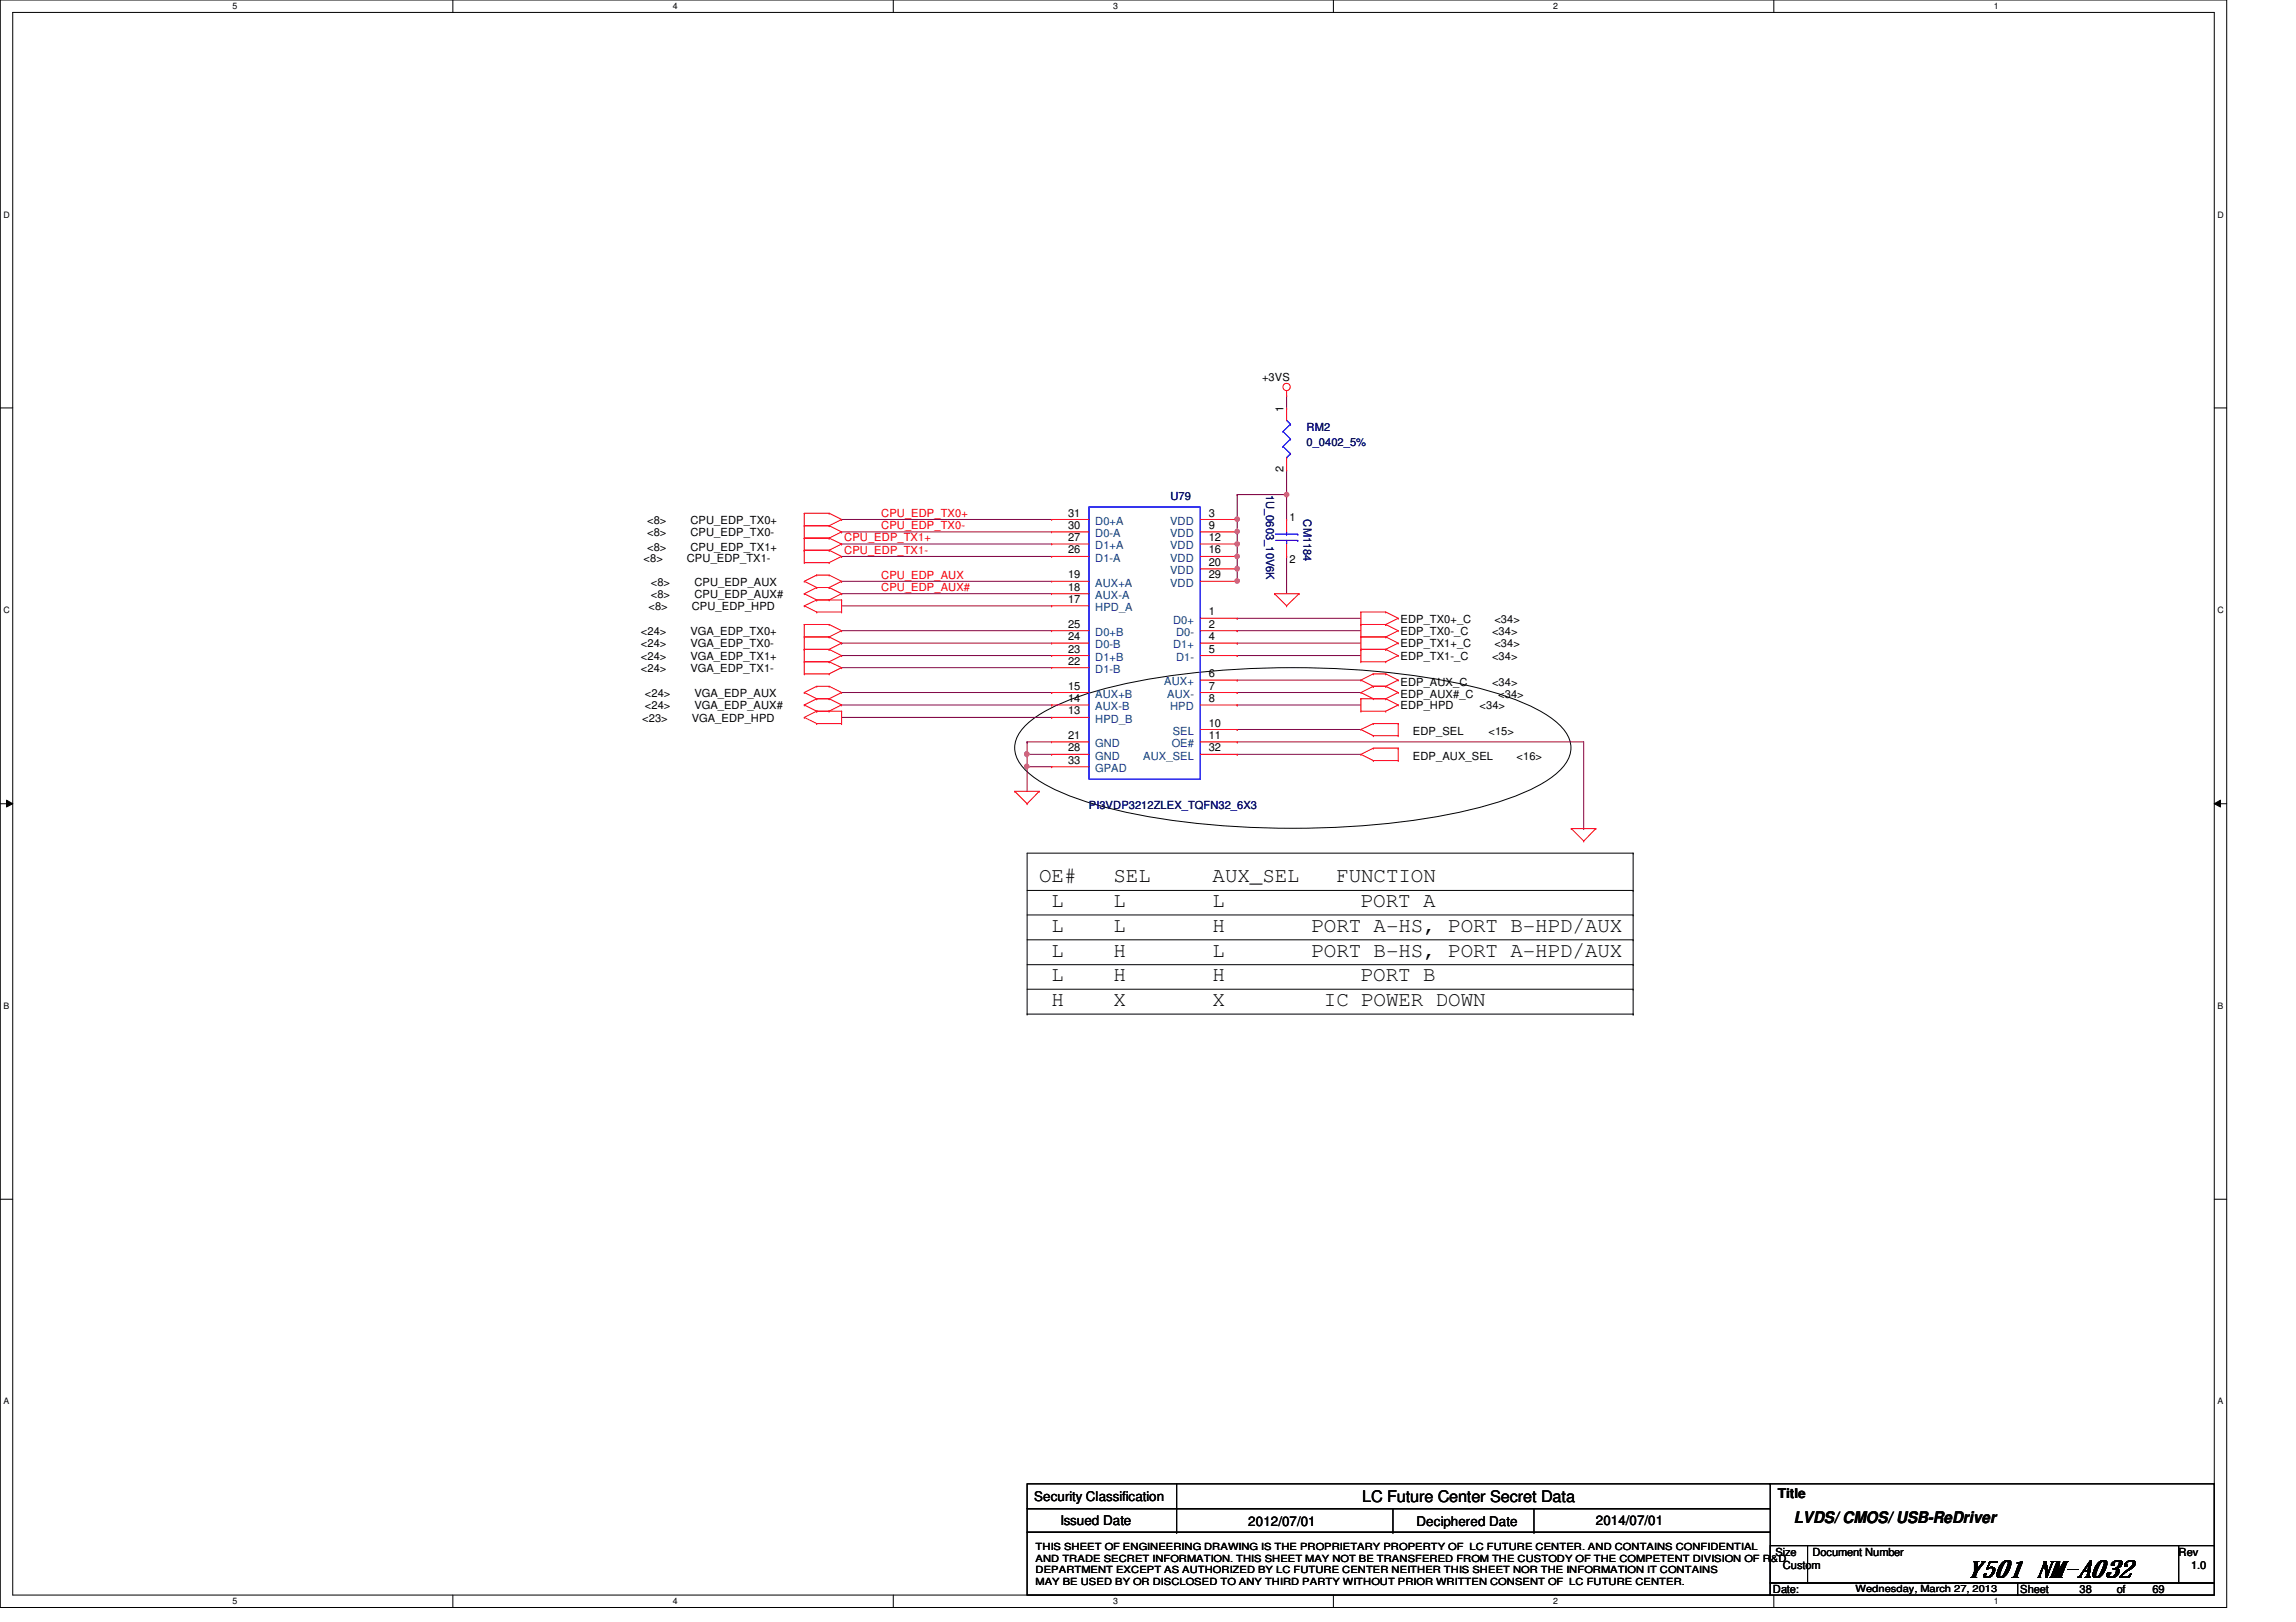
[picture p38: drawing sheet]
<svg xmlns="http://www.w3.org/2000/svg" width="297mm" height="210mm" viewBox="0 0 297 210" stroke-linecap="round" stroke-linejoin="round" font-family="sans-serif">
<defs><g id="words">
<text font-size="3" x="254.5" y="204">Y501 NM-A032</text>
<g font-size="2.7">
<text x="134.4" y="114.2">OE#</text>
<text x="136.1" y="117.4">L</text>
<text x="144.1" y="117.4">L</text>
<text x="144.1" y="114.2">SEL</text>
<text x="156.9" y="117.4">L</text>
<text x="156.9" y="114.2">AUX_SEL</text>
<text x="172.9" y="114.2">FUNCTION</text>
<text x="176.1" y="117.4">PORT A</text>
<text x="136.1" y="120.6">L</text>
<text x="136.1" y="123.8">L</text>
<text x="144.1" y="120.6">L</text>
<text x="144.1" y="123.8">H</text>
<text x="156.9" y="120.6">H</text>
<text x="156.9" y="123.8">L</text>
<text x="169.7" y="120.6">PORT A-HS, PORT B-HPD/AUX</text>
<text x="169.7" y="123.8">PORT B-HS, PORT A-HPD/AUX</text>
<text x="136.1" y="127">L</text>
<text x="136.1" y="130.2">H</text>
<text x="144.1" y="127">H</text>
<text x="144.1" y="130.2">X</text>
<text x="156.9" y="127">H</text>
<text x="156.9" y="130.2">X</text>
<text x="171.3" y="130.2">IC POWER DOWN</text>
<text x="176.1" y="127">PORT B</text>
</g>
<g font-size="2.1">
<text x="176.2" y="194.4">LC Future Center Secret Data</text>
<text x="232.1" y="197.1">LVDS/ CMOS/ USB-ReDriver</text>
</g>
<g font-size="1.7">
<text x="133.8" y="194.3">Security Classification</text>
<text x="137.2" y="197.3">Issued Date</text>
<text x="161.5" y="197.5">2012/07/01</text>
<text x="183.3" y="197.5">Deciphered Date</text>
<text x="206.5" y="197.3">2014/07/01</text>
<text x="230" y="193.8">Title</text>
</g>
<g font-size="1.4">
<text x="163.3" y="49.4">+3VS</text>
<text x="166.1" y="53.3" transform="rotate(-90 166.1 53.3)">1</text>
<text x="166.1" y="61.1" transform="rotate(-90 166.1 61.1)">2</text>
<text x="83.7" y="67.8">&lt;8&gt;</text>
<text x="83.7" y="69.4">&lt;8&gt;</text>
<text x="83.7" y="71.3">&lt;8&gt;</text>
<text x="89.3" y="67.8">CPU_EDP_TX0+</text>
<text x="89.3" y="69.4">CPU_EDP_TX0-</text>
<text x="89.3" y="71.3">CPU_EDP_TX1+</text>
<text x="138.2" y="66.8">31</text>
<text x="138.2" y="68.5">30</text>
<text x="138.2" y="71.6">26</text>
<text x="138.2" y="70">27</text>
<text x="156.4" y="66.8">3</text>
<text x="156.4" y="68.5">9</text>
<text x="156.4" y="70">12</text>
<text x="156.4" y="71.6">16</text>
<text x="166.8" y="67.4">1</text>
<text x="83.3" y="72.7">&lt;8&gt;</text>
<text x="84.2" y="75.8">&lt;8&gt;</text>
<text x="84.2" y="77.4">&lt;8&gt;</text>
<text x="88.9" y="72.7">CPU_EDP_TX1-</text>
<text x="89.8" y="75.8">CPU_EDP_AUX</text>
<text x="89.8" y="77.4">CPU_EDP_AUX#</text>
<text x="138.2" y="74.8">19</text>
<text x="138.2" y="76.5">18</text>
<text x="156.4" y="73.2">20</text>
<text x="156.4" y="74.8">29</text>
<text x="166.8" y="72.9">2</text>
<text x="82.9" y="82.2">&lt;24&gt;</text>
<text x="82.9" y="83.8">&lt;24&gt;</text>
<text x="83.9" y="79">&lt;8&gt;</text>
<text x="89.3" y="82.2">VGA_EDP_TX0+</text>
<text x="89.3" y="83.8">VGA_EDP_TX0-</text>
<text x="89.5" y="79">CPU_EDP_HPD</text>
<text x="138.2" y="82.8">24</text>
<text x="138.2" y="81.2">25</text>
<text x="138.2" y="78">17</text>
<text x="156.4" y="81.2">2</text>
<text x="156.4" y="79.6">1</text>
<text x="156.4" y="82.8">4</text>
<text x="181.2" y="80.6">EDP_TX0+_C</text>
<text x="181.2" y="82.2">EDP_TX0-_C</text>
<text x="181.2" y="83.8">EDP_TX1+_C</text>
<text x="193" y="82.2">&lt;34&gt;</text>
<text x="193.3" y="80.6">&lt;34&gt;</text>
<text x="193.3" y="83.8">&lt;34&gt;</text>
<text x="82.9" y="85.4">&lt;24&gt;</text>
<text x="82.9" y="87">&lt;24&gt;</text>
<text x="89.3" y="85.4">VGA_EDP_TX1+</text>
<text x="89.3" y="87">VGA_EDP_TX1-</text>
<text x="138.2" y="84.5">23</text>
<text x="138.2" y="86">22</text>
<text x="138.2" y="89.2">15</text>
<text x="156.4" y="84.5">5</text>
<text x="156.4" y="87.6">6</text>
<text x="156.4" y="89.2">7</text>
<text x="181.2" y="88.7">EDP_AUX_C</text>
<text x="181.2" y="85.4">EDP_TX1-_C</text>
<text x="193" y="88.7">&lt;34&gt;</text>
<text x="193" y="85.4">&lt;34&gt;</text>
<text x="83.1" y="93.4">&lt;23&gt;</text>
<text x="83.4" y="90.2">&lt;24&gt;</text>
<text x="83.4" y="91.8">&lt;24&gt;</text>
<text x="89.5" y="93.4">VGA_EDP_HPD</text>
<text x="89.8" y="90.2">VGA_EDP_AUX</text>
<text x="89.8" y="91.8">VGA_EDP_AUX#</text>
<text x="138.2" y="95.6">21</text>
<text x="138.2" y="90.8">14</text>
<text x="138.2" y="92.5">13</text>
<text x="156.4" y="90.8">8</text>
<text x="156.4" y="94">10</text>
<text x="156.4" y="95.6">11</text>
<text x="181.2" y="91.8">EDP_HPD</text>
<text x="181.2" y="90.3">EDP_AUX#_C</text>
<text x="182.8" y="95.1">EDP_SEL</text>
<text x="191.4" y="91.8">&lt;34&gt;</text>
<text x="192.6" y="95.1">&lt;15&gt;</text>
<text x="193.8" y="90.3">&lt;34&gt;</text>
<text x="138.2" y="97.2">28</text>
<text x="138.2" y="98.8">33</text>
<text x="156.4" y="97.2">32</text>
<text x="182.8" y="98.3">EDP_AUX_SEL</text>
<text x="196.2" y="98.3">&lt;16&gt;</text>
<text x="229.7" y="201.4">Size</text>
<text x="230.6" y="203">Custom</text>
<text x="234.5" y="201.4">Document Number</text>
<text x="281.9" y="201.4">Rev</text>
<text x="283.5" y="203">1.0</text>
<text x="229.4" y="206.2">Date:</text>
<text x="261.4" y="206.2">Sheet</text>
<text x="269" y="206.2">38</text>
<text x="273.9" y="206.2">of</text>
<text x="278.5" y="206.2">69</text>
</g>
<g font-size="1.4" fill="#000080">
<text x="169" y="55.8">RM2</text>
<text x="169" y="57.7">0_0402_5%</text>
<text x="151.4" y="64.7">U79</text>
<text x="163.8" y="64" transform="rotate(90 163.8 64)">1U_0603_10V6K</text>
<text x="168.7" y="67.2" transform="rotate(90 168.7 67.2)">CM1184</text>
<text x="140.9" y="104.7">PI3VDP3212ZLEX_TQFN32_6X3</text>
</g>
<g font-size="1.4" fill="#f00">
<text x="109.2" y="70.1">CPU_EDP_TX1+</text>
<text x="109.2" y="71.7">CPU_EDP_TX1-</text>
<text x="114" y="68.5">CPU_EDP_TX0-</text>
<text x="114" y="66.9">CPU_EDP_TX0+</text>
<text x="114" y="76.5">CPU_EDP_AUX#</text>
<text x="114" y="74.9">CPU_EDP_AUX</text>
</g>
<g font-size="1.4" fill="#004080">
<text x="141.7" y="67.9">D0+A</text>
<text x="141.7" y="69.5">D0-A</text>
<text x="141.7" y="71.1">D1+A</text>
<text x="151.4" y="67.9">VDD</text>
<text x="151.4" y="69.5">VDD</text>
<text x="151.4" y="71.1">VDD</text>
<text x="141.7" y="72.7">D1-A</text>
<text x="141.7" y="75.9">AUX+A</text>
<text x="141.7" y="77.5">AUX-A</text>
<text x="151.4" y="72.7">VDD</text>
<text x="151.4" y="74.3">VDD</text>
<text x="151.4" y="75.9">VDD</text>
<text x="141.7" y="83.9">D0-B</text>
<text x="141.7" y="82.3">D0+B</text>
<text x="141.7" y="79.1">HPD_A</text>
<text x="151.8" y="80.7">D0+</text>
<text x="151.8" y="83.9">D1+</text>
<text x="152.1" y="82.3">D0-</text>
<text x="141.7" y="85.5">D1+B</text>
<text x="141.7" y="87.1">D1-B</text>
<text x="150.6" y="88.7">AUX+</text>
<text x="152.1" y="85.5">D1-</text>
<text x="141.7" y="91.9">AUX-B</text>
<text x="141.7" y="90.3">AUX+B</text>
<text x="141.7" y="93.5">HPD_B</text>
<text x="151" y="90.3">AUX-</text>
<text x="151.4" y="91.9">HPD</text>
<text x="151.7" y="95.1">SEL</text>
<text x="141.7" y="96.7">GND</text>
<text x="141.7" y="98.3">GND</text>
<text x="141.7" y="99.9">GPAD</text>
<text x="147.9" y="98.3">AUX_SEL</text>
<text x="151.6" y="96.7">OE#</text>
</g>
<g font-size="1.3">
<text x="134" y="200.6">THIS SHEET OF ENGINEERING DRAWING IS THE PROPRIETARY PROPERTY OF LC FUTURE CENTER. AND CONTAINS CONFIDENTIAL</text>
<text x="134" y="202.1">AND TRADE SECRET INFORMATION. THIS SHEET MAY NOT BE TRANSFERED FROM THE CUSTODY OF THE COMPETENT DIVISION OF R&amp;D</text>
<text x="134" y="203.6">DEPARTMENT EXCEPT AS AUTHORIZED BY LC FUTURE CENTER NEITHER THIS SHEET NOR THE INFORMATION IT CONTAINS</text>
<text x="134" y="205.1">MAY BE USED BY OR DISCLOSED TO ANY THIRD PARTY WITHOUT PRIOR WRITTEN CONSENT OF LC FUTURE CENTER.</text>
<text x="240.1" y="206">Wednesday, March 27, 2013</text>
</g>
<g font-size="1.1">
<text x="30.1" y="1.1">5</text>
<text x="87" y="1.1">4</text>
<text x="144" y="1.1">3</text>
<text x="201" y="1.1">2</text>
<text x="257.9" y="1.1">1</text>
<text x=".5" y="28.2">D</text>
<text x="286.9" y="28.2">D</text>
<text x=".5" y="79.3">C</text>
<text x="286.9" y="79.3">C</text>
<text x=".5" y="130.6">B</text>
<text x="286.9" y="130.6">B</text>
<text x=".5" y="181.7">A</text>
<text x="286.9" y="181.7">A</text>
<text x="30.1" y="207.6">5</text>
<text x="87" y="207.6">4</text>
<text x="144" y="207.6">3</text>
<text x="201" y="207.6">2</text>
<text x="257.9" y="207.6">1</text>
</g>
</g></defs>
<path d="M0 0h288.1v208h-288.1zM1.6 1.6h284.9v204.8h-284.9z" fill="none" stroke="#000" stroke-width=".13"/>
<g fill="#fff">
<path d="M30.1 .2h.6v1.2h-.6z"/>
<path d="M30.1 206.6h.6v1.2h-.6z"/>
</g>
<path d="M58.6 0v1.6M58.6 206.4v1.6" fill="none" stroke="#000" stroke-width=".13"/>
<g fill="#fff">
<path d="M87 .2h.6v1.2h-.6z"/>
<path d="M87 206.6h.6v1.2h-.6z"/>
</g>
<path d="M115.6 0v1.6M115.6 206.4v1.6" fill="none" stroke="#000" stroke-width=".13"/>
<g fill="#fff">
<path d="M144 .2h.6v1.2h-.6z"/>
<path d="M144 206.6h.6v1.2h-.6z"/>
</g>
<path d="M172.5 0v1.6M172.5 206.4v1.6" fill="none" stroke="#000" stroke-width=".13"/>
<g fill="#fff">
<path d="M201 .2h.5v1.2h-.5z"/>
<path d="M201 206.6h.5v1.2h-.5z"/>
</g>
<path d="M229.5 0v1.6M229.5 206.4v1.6" fill="none" stroke="#000" stroke-width=".13"/>
<g fill="#fff">
<path d="M257.9 .2h.6v1.2h-.6z"/>
<path d="M257.9 206.6h.6v1.2h-.6z"/>
<path d="M.5 27.2h.7v1.2h-.7z"/>
<path d="M286.9 27.2h.8v1.2h-.8z"/>
<path d="M.5 78.4h.7v1.1h-.7z"/>
<path d="M286.9 78.4h.8v1.1h-.8z"/>
</g>
<path d="M0 52.8h1.6M286.5 52.8h1.6" fill="none" stroke="#000" stroke-width=".13"/>
<g fill="#fff">
<path d="M.5 129.6h.7v1.2h-.7z"/>
<path d="M286.9 129.6h.7v1.2h-.7z"/>
</g>
<path d="M0 104h1.6M.8 103.5l.8 .5-.8 .4zM286.5 104l.8-.5v.9zM286.5 104h1.6" fill="none" stroke="#000" stroke-width=".13"/>
<path d="M.8 103.5l.8 .5-.8 .4zM286.5 104l.8-.5v.9z" fill="#000"/>
<g fill="#fff">
<path d="M.5 180.8h.7v1.1h-.7z"/>
<path d="M286.9 180.8h.7v1.1h-.7z"/>
</g>
<g fill="none" stroke="#000" stroke-width=".13">
<path d="M132.3 94.3a14.2 14.2 0 0 1 5.9-3.7 68.1 68.1 0 0 1 17.7-3.7 114.8 114.8 0 0 1 32.6 1.5 39.7 39.7 0 0 1 10.7 3.6 9 9 0 0 1 3.6 3.1 3.4 3.4 0 0 1-.6 4.2 14.3 14.3 0 0 1-5.9 3.6 68.1 68.1 0 0 1-17.7 3.8 114 114 0 0 1-32.6-1.5 39.6 39.6 0 0 1-10.7-3.6 9 9 0 0 1-3.6-3.1 3.4 3.4 0 0 1 .6-4.2zM132.9 115.2h78.4M132.9 118.4h78.4M211.3 110.4h.1M211.3 115.2h.1M211.3 118.4h.1M211.3 110.4h-78.4v20.8M211.3 110.4v20.8M132.9 131.2h.1M132.9 121.6h78.4M132.9 124.8h78.4M132.9 128h78.4"/>
<path d="M132.9 131.2h78.4M211.3 131.2h.1M211.3 121.6h.1M211.3 124.8h.1M211.3 128h.1M0 155.2h1.6M286.5 155.2h1.6"/>
</g>
<g fill="none" stroke="#800040" stroke-width=".13">
<path d="M132.9 96h.1M132.9 97.6h.1M132.9 99.2h.1M132.9 96h3.2M132.9 96v1.6M132.9 99.2v3.2M132.9 97.6h3.2M132.9 99.2h3.2M160.1 91.2h.1M160.1 80h.1M160.1 81.6h.1M160.1 91.2h16"/>
<path d="M160.1 80h16M160.1 81.6h16"/>
</g>
<circle cx="132.8" cy="99.2" r=".3" fill="#f0f"/>
<circle cx="132.8" cy="99.2" r=".3" fill="none" stroke="#f0f" stroke-width=".13"/>
<g fill="none" stroke="#800040" stroke-width=".13">
<path d="M166.5 51.2h.1M166.5 51.2v1.6M108.9 68.8h.1M108.9 67.2h.1M108.9 76.8h.1M108.9 75.2h.1M108.9 68.8h27.2M108.9 67.2h27.2M108.9 76.8h27.2M108.9 75.2h27.2M160.1 64h.1M166.5 60.8h.1"/>
<path d="M166.5 72h.1M166.5 60.8v3.2h-6.4M166.5 72v4.8M160.1 94.4h.1M160.1 97.6h.1M160.1 96h.1M160.1 89.6h.1M160.1 88h.1M160.1 94.4h16M160.1 97.6h16M160.1 96h44.8M160.1 89.6h16"/>
<path d="M160.1 88h16"/>
</g>
<circle cx="166.5" cy="64" r=".3" fill="#f0f"/>
<circle cx="166.5" cy="64" r=".3" fill="none" stroke="#f0f" stroke-width=".13"/>
<path d="M160.1 64h.1M160.1 67.2h.1M160.1 64v4.8M166.5 64h.1M166.5 64v3.2" fill="none" stroke="#800040" stroke-width=".13"/>
<circle cx="160.1" cy="68.8" r=".3" fill="#f0f"/>
<circle cx="160.1" cy="68.8" r=".3" fill="none" stroke="#f0f" stroke-width=".13"/>
<circle cx="160.1" cy="67.2" r=".3" fill="#f0f"/>
<circle cx="160.1" cy="67.2" r=".3" fill="none" stroke="#f0f" stroke-width=".13"/>
<path d="M160.1 68.8h.1M160.1 70.4h.1M160.1 68.8v3.2" fill="none" stroke="#800040" stroke-width=".13"/>
<circle cx="160.1" cy="72" r=".3" fill="#f0f"/>
<circle cx="160.1" cy="72" r=".3" fill="none" stroke="#f0f" stroke-width=".13"/>
<circle cx="160.1" cy="70.4" r=".3" fill="#f0f"/>
<circle cx="160.1" cy="70.4" r=".3" fill="none" stroke="#f0f" stroke-width=".13"/>
<path d="M160.1 73.6h.1M160.1 73.6v1.6" fill="none" stroke="#800040" stroke-width=".13"/>
<circle cx="160.1" cy="75.2" r=".3" fill="#f0f"/>
<circle cx="160.1" cy="75.2" r=".3" fill="none" stroke="#f0f" stroke-width=".13"/>
<circle cx="160" cy="73.6" r=".31" fill="#f0f"/>
<circle cx="160" cy="73.6" r=".31" fill="none" stroke="#f0f" stroke-width=".13"/>
<path d="M132.9 97.6h.1M132.9 97.6v1.6" fill="none" stroke="#800040" stroke-width=".13"/>
<circle cx="132.8" cy="97.6" r=".31" fill="#f0f"/>
<circle cx="132.8" cy="97.6" r=".31" fill="none" stroke="#f0f" stroke-width=".13"/>
<g fill="none" stroke="#800040" stroke-width=".13">
<path d="M108.9 70.4h.1M108.9 72h.1M108.9 78.4h27.2M108.9 70.4h27.2M108.9 72h27.2M136.1 78.4h.1M160.1 72h.1M160.1 72v1.6M108.9 81.6h.1M108.9 83.2h.1M108.9 84.8h.1M108.9 86.4h.1"/>
<path d="M108.9 81.6h27.2M108.9 83.2h27.2M108.9 89.6h27.2M108.9 91.2h27.2M108.9 92.8h27.2M108.9 84.8h27.2M108.9 86.4h27.2M136.1 89.6h.1M136.1 91.2h.1M136.1 92.8h.1M160.1 83.2h.1M160.1 84.8h.1"/>
<path d="M160.1 83.2h16M160.1 84.8h16M204.9 96v11.2M204.9 107.2h.1"/>
</g>
<g fill="none" stroke="#f00" stroke-width=".13">
<path d="M166.5 51.2h.1M166.5 52.8h.1M166.5 50.6v.6M166.5 52.8v1.6M166.5 59.2v1.6M104.1 68h.1M104.1 66.4h.1M104.1 69.6h.1M104.1 78.4h.1M104.1 71.2h.1M104.1 72.8h.1M104.1 75.2h.1"/>
<path d="M104.1 76.8h.1M104.1 66.4h3.2M104.1 68h3.2M104.1 66.4v6.4M104.1 69.6h3.2M104.1 78.4l1.6 .8M104.1 71.2h3.2M104.1 72.8h3.2M104.1 75.2l1.6 .8M104.1 76.8l1.6 .8M105.7 77.6h.1M105.7 79.2h.1"/>
<path d="M105.7 74.4h.1M105.7 76h.1M105.7 79.2h3.2M105.7 77.6h3.2M105.7 77.6l-1.6 .8M105.7 74.4h1.6M105.7 74.4l-1.6 .8M105.7 76h1.6M105.7 76l-1.6 .8M107.3 66.4h.1M107.3 68h.1M107.3 69.6h.1"/>
<path d="M107.3 71.2h.1M107.3 72.8h.1M107.3 74.4h.1M107.3 76h.1M107.3 77.6h.1M107.3 66.4l1.6 .8M107.3 68l1.6 .8M107.3 69.6l1.6 .8M107.3 71.2l1.6 .8M107.3 74.4l1.6 .8M107.3 76l1.6 .8M108.9 67.2h.1"/>
<path d="M108.9 68.8h.1M108.9 79.2h.1M108.9 77.6h.1M108.9 70.4h.1M108.9 72h.1M108.9 75.2h.1M108.9 76.8h.1M108.9 67.2l-1.6 .8M108.9 68.8l-1.6 .8M108.9 77.6v1.6M108.9 70.4l-1.6 .8M108.9 72l-1.6 .8"/>
<path d="M108.9 75.2l-1.6 .8M108.9 76.8l-1.6 .8M136.1 67.2h.1M136.1 68.8h.1M136.1 72h.1M136.1 70.4h.1M136.1 75.2h.1M136.1 76.8h.1M136.1 78.4h.1M136.1 76.8h4.8M136.1 67.2h4.8M136.1 68.8h4.8"/>
<path d="M136.1 70.4h4.8M136.1 72h4.8M136.1 75.2h4.8M136.1 78.4h4.8M155.3 67.2h4.8M155.3 68.8h4.8M155.3 70.4h4.8M155.3 72h4.8M155.3 73.6h4.8M155.3 75.2h4.8M160.1 67.2h.1M160.1 68.8h.1"/>
<path d="M160.1 70.4h.1M160.1 72h.1M160.1 73.6h.1M160.1 75.2h.1M164.9 76.8h.1M164.9 76.8h3.2M164.9 76.8l1.6 1.6M166.5 78.4h.1M166.5 60.8h.1M166.5 67.2h.1M166.5 72h.1M166.5 67.2v1.6"/>
<path d="M166.5 70.4v1.6M168.1 76.8h.1M168.1 76.8l-1.6 1.6M176.1 79.2h.1M176.1 79.2v6.4M176.1 79.2h3.2M179.3 79.2h.1M179.3 79.2l1.6 .8M104.1 82.4h.1M104.1 80.8h.1M104.1 84h.1M104.1 89.6h.1"/>
<path d="M104.1 91.2h.1M104.1 92.8h.1M104.1 85.6h.1M104.1 87.2h.1M104.1 80.8h3.2M104.1 82.4h3.2M104.1 87.2h3.2M104.1 80.8v6.4M104.1 84h3.2M104.1 89.6l1.6 .8M104.1 91.2l1.6 .8M104.1 92.8l1.6 .8"/>
<path d="M104.1 85.6h3.2M105.7 88.8h.1M105.7 90.4h.1M105.7 92h.1M105.7 93.6h.1M105.7 90.4h1.6M105.7 92h3.2M105.7 93.6h3.2M105.7 88.8h1.6M105.7 88.8l-1.6 .8M105.7 90.4l-1.6 .8M105.7 92l-1.6 .8"/>
<path d="M107.3 80.8h.1M107.3 82.4h.1M107.3 84h.1M107.3 88.8h.1M107.3 90.4h.1M107.3 92h.1M107.3 85.6h.1M107.3 87.2h.1M107.3 80.8l1.6 .8M107.3 82.4l1.6 .8M107.3 88.8l1.6 .8M107.3 90.4l1.6 .8"/>
<path d="M107.3 84l1.6 .8M107.3 85.6l1.6 .8M108.9 81.6h.1M108.9 83.2h.1M108.9 89.6h.1M108.9 91.2h.1M108.9 93.6h.1M108.9 92h.1M108.9 84.8h.1M108.9 86.4h.1M108.9 81.6l-1.6 .8M108.9 83.2l-1.6 .8"/>
<path d="M108.9 89.6l-1.6 .8M108.9 91.2l-1.6 .8M108.9 92v1.6M108.9 84.8l-1.6 .8M108.9 86.4l-1.6 .8M136.1 84.8h.1M136.1 86.4h.1M136.1 83.2h.1M136.1 81.6h.1M136.1 96h.1M136.1 97.6h.1M136.1 91.2h.1"/>
<path d="M136.1 89.6h.1M136.1 92.8h.1M136.1 99.2h.1M136.1 97.6h4.8M136.1 84.8h4.8M136.1 86.4h4.8M136.1 83.2h4.8M136.1 81.6h4.8M136.1 96h4.8M136.1 89.6h4.8M136.1 91.2h4.8M136.1 92.8h4.8"/>
<path d="M136.1 99.2h4.8M155.3 97.6h4.8M155.3 84.8h4.8M155.3 83.2h4.8M155.3 81.6h4.8M155.3 96h4.8M155.3 80h4.8M155.3 88h4.8M155.3 89.6h4.8M155.3 91.2h4.8M155.3 94.4h4.8M160.1 97.6h.1"/>
<path d="M160.1 81.6h.1M160.1 80h.1M160.1 83.2h.1M160.1 84.8h.1M160.1 88h.1M160.1 89.6h.1M160.1 91.2h.1M160.1 94.4h.1M160.1 96h.1M176.1 92h.1M176.1 90.4h.1M176.1 80.8h.1"/>
<path d="M176.1 82.4h.1M176.1 94.4h.1M176.1 97.6h.1M176.1 88h.1M176.1 89.6h.1M176.1 84h.1M176.1 85.6h.1M176.1 90.4h3.2M176.1 92h3.2M176.1 90.4v1.6M176.1 80.8h3.2M176.1 82.4h3.2"/>
<path d="M176.1 94.4l1.6 .8M176.1 97.6l1.6 .8M176.1 88l1.6 .8M176.1 89.6l1.6 .8M176.1 84h3.2M176.1 85.6h3.2M177.7 93.6h.1M177.7 95.2h.1M177.7 96.8h.1M177.7 98.4h.1M177.7 87.2h.1M177.7 88.8h.1"/>
<path d="M177.7 90.4h.1M177.7 93.6h3.2M177.7 93.6l-1.6 .8M177.7 95.2h3.2M177.7 96.8h3.2M177.7 96.8l-1.6 .8M177.7 98.4h3.2M177.7 87.2l-1.6 .8M177.7 87.2h1.6M177.7 88.8h1.6M177.7 88.8l-1.6 .8M179.3 90.4h.1"/>
<path d="M179.3 92h.1M179.3 80.8h.1M179.3 82.4h.1M179.3 87.2h.1M179.3 88.8h.1M179.3 84h.1M179.3 85.6h.1M179.3 90.4l1.6 .8M179.3 80.8l1.6 .8M179.3 87.2l1.6 .8M179.3 88.8l1.6 .8M179.3 82.4l1.6 .8"/>
<path d="M179.3 84l1.6 .8M180.9 91.2h.1M180.9 80h.1M180.9 81.6h.1M180.9 95.2h.1M180.9 93.6h.1M180.9 98.4h.1M180.9 96.8h.1M180.9 88h.1M180.9 89.6h.1M180.9 83.2h.1M180.9 84.8h.1"/>
<path d="M180.9 91.2l-1.6 .8M180.9 80l-1.6 .8M180.9 81.6l-1.6 .8M180.9 93.6v1.6M180.9 96.8v1.6M180.9 88l-1.6 .8M180.9 89.6l-1.6 .8M180.9 83.2l-1.6 .8M180.9 84.8l-1.6 .8M131.3 102.4h.1M131.3 102.4h3.1M131.3 102.4l1.6 1.6"/>
<path d="M132.9 104h.1M134.4 102.4h.1M134.4 102.4l-1.5 1.6M203.3 107.2h.1M203.3 107.2h3.2M203.3 107.2l1.6 1.6M204.9 108.8h.1M206.5 107.2h.1M206.5 107.2l-1.6 1.6"/>
<circle cx="166.4" cy="50.1" r=".47"/>
</g>
<g fill="none" stroke="#000" stroke-width=".13">
<path d="M132.9 192h96.1v3.2h-96.1zM132.9 195.2h96.1v3.1h-96.1zM132.9 198.3h96.1v8.1h-96.1zM152.2 195.2h.1M152.2 198.3h.1M152.2 192v6.3M180.2 198.3h.1M180.2 195.2v3.1M198.5 198.3h.1M198.5 195.2v3.1M228.9 192h57.6M286.5 192h.1"/>
<path d="M286.5 192v8M229 200h4.8v4.9h-4.8zM229 204.9h32v1.5h-32zM233.8 200h48.1v4.9h-48.1zM261 204.9h25.5v1.5h-25.5zM281.9 200h4.6v4.9h-4.6z"/>
</g>
<g fill="none" stroke="#00f" stroke-width=".13">
<path d="M166 55.8h.1M166 57.8h.1M166 55.8l1 1M166 57.8l1 .9M166.5 59.2h.1M166.5 54.4l.5 .5M167 54.9h.1M167 56.8h.1M167 58.7h.1M167 54.9l-1 .9M167 56.8l-1 1M167 58.7l-.5 .5"/>
<path d="M140.9 65.6h14.4v35.2h-14.4zM165 69.9h2.9M165 69.1h2.9M166.5 69.1h.1M166.5 69.9h.1M166.5 68.8v.3M166.5 69.9v.5M167.9 69.9h.1M167.9 69.1h.1"/>
</g>
<circle cx="132.8" cy="99.2" r=".3" fill="#f0f"/>
<circle cx="132.8" cy="99.2" r=".3" fill="none" stroke="#f0f" stroke-width=".13"/>
<circle cx="166.5" cy="64" r=".3" fill="#f0f"/>
<circle cx="166.5" cy="64" r=".3" fill="none" stroke="#f0f" stroke-width=".13"/>
<circle cx="160.1" cy="68.8" r=".3" fill="#f0f"/>
<circle cx="160.1" cy="68.8" r=".3" fill="none" stroke="#f0f" stroke-width=".13"/>
<circle cx="160.1" cy="67.2" r=".3" fill="#f0f"/>
<circle cx="160.1" cy="67.2" r=".3" fill="none" stroke="#f0f" stroke-width=".13"/>
<circle cx="160.1" cy="72" r=".3" fill="#f0f"/>
<circle cx="160.1" cy="72" r=".3" fill="none" stroke="#f0f" stroke-width=".13"/>
<circle cx="160.1" cy="70.4" r=".3" fill="#f0f"/>
<circle cx="160.1" cy="70.4" r=".3" fill="none" stroke="#f0f" stroke-width=".13"/>
<circle cx="160.1" cy="75.2" r=".3" fill="#f0f"/>
<circle cx="160.1" cy="75.2" r=".3" fill="none" stroke="#f0f" stroke-width=".13"/>
<circle cx="160" cy="73.6" r=".31" fill="#f0f"/>
<circle cx="160" cy="73.6" r=".31" fill="none" stroke="#f0f" stroke-width=".13"/>
<circle cx="132.8" cy="97.6" r=".31" fill="#f0f"/>
<circle cx="132.8" cy="97.6" r=".31" fill="none" stroke="#f0f" stroke-width=".13"/>
<use href="#words"/>
</svg>
